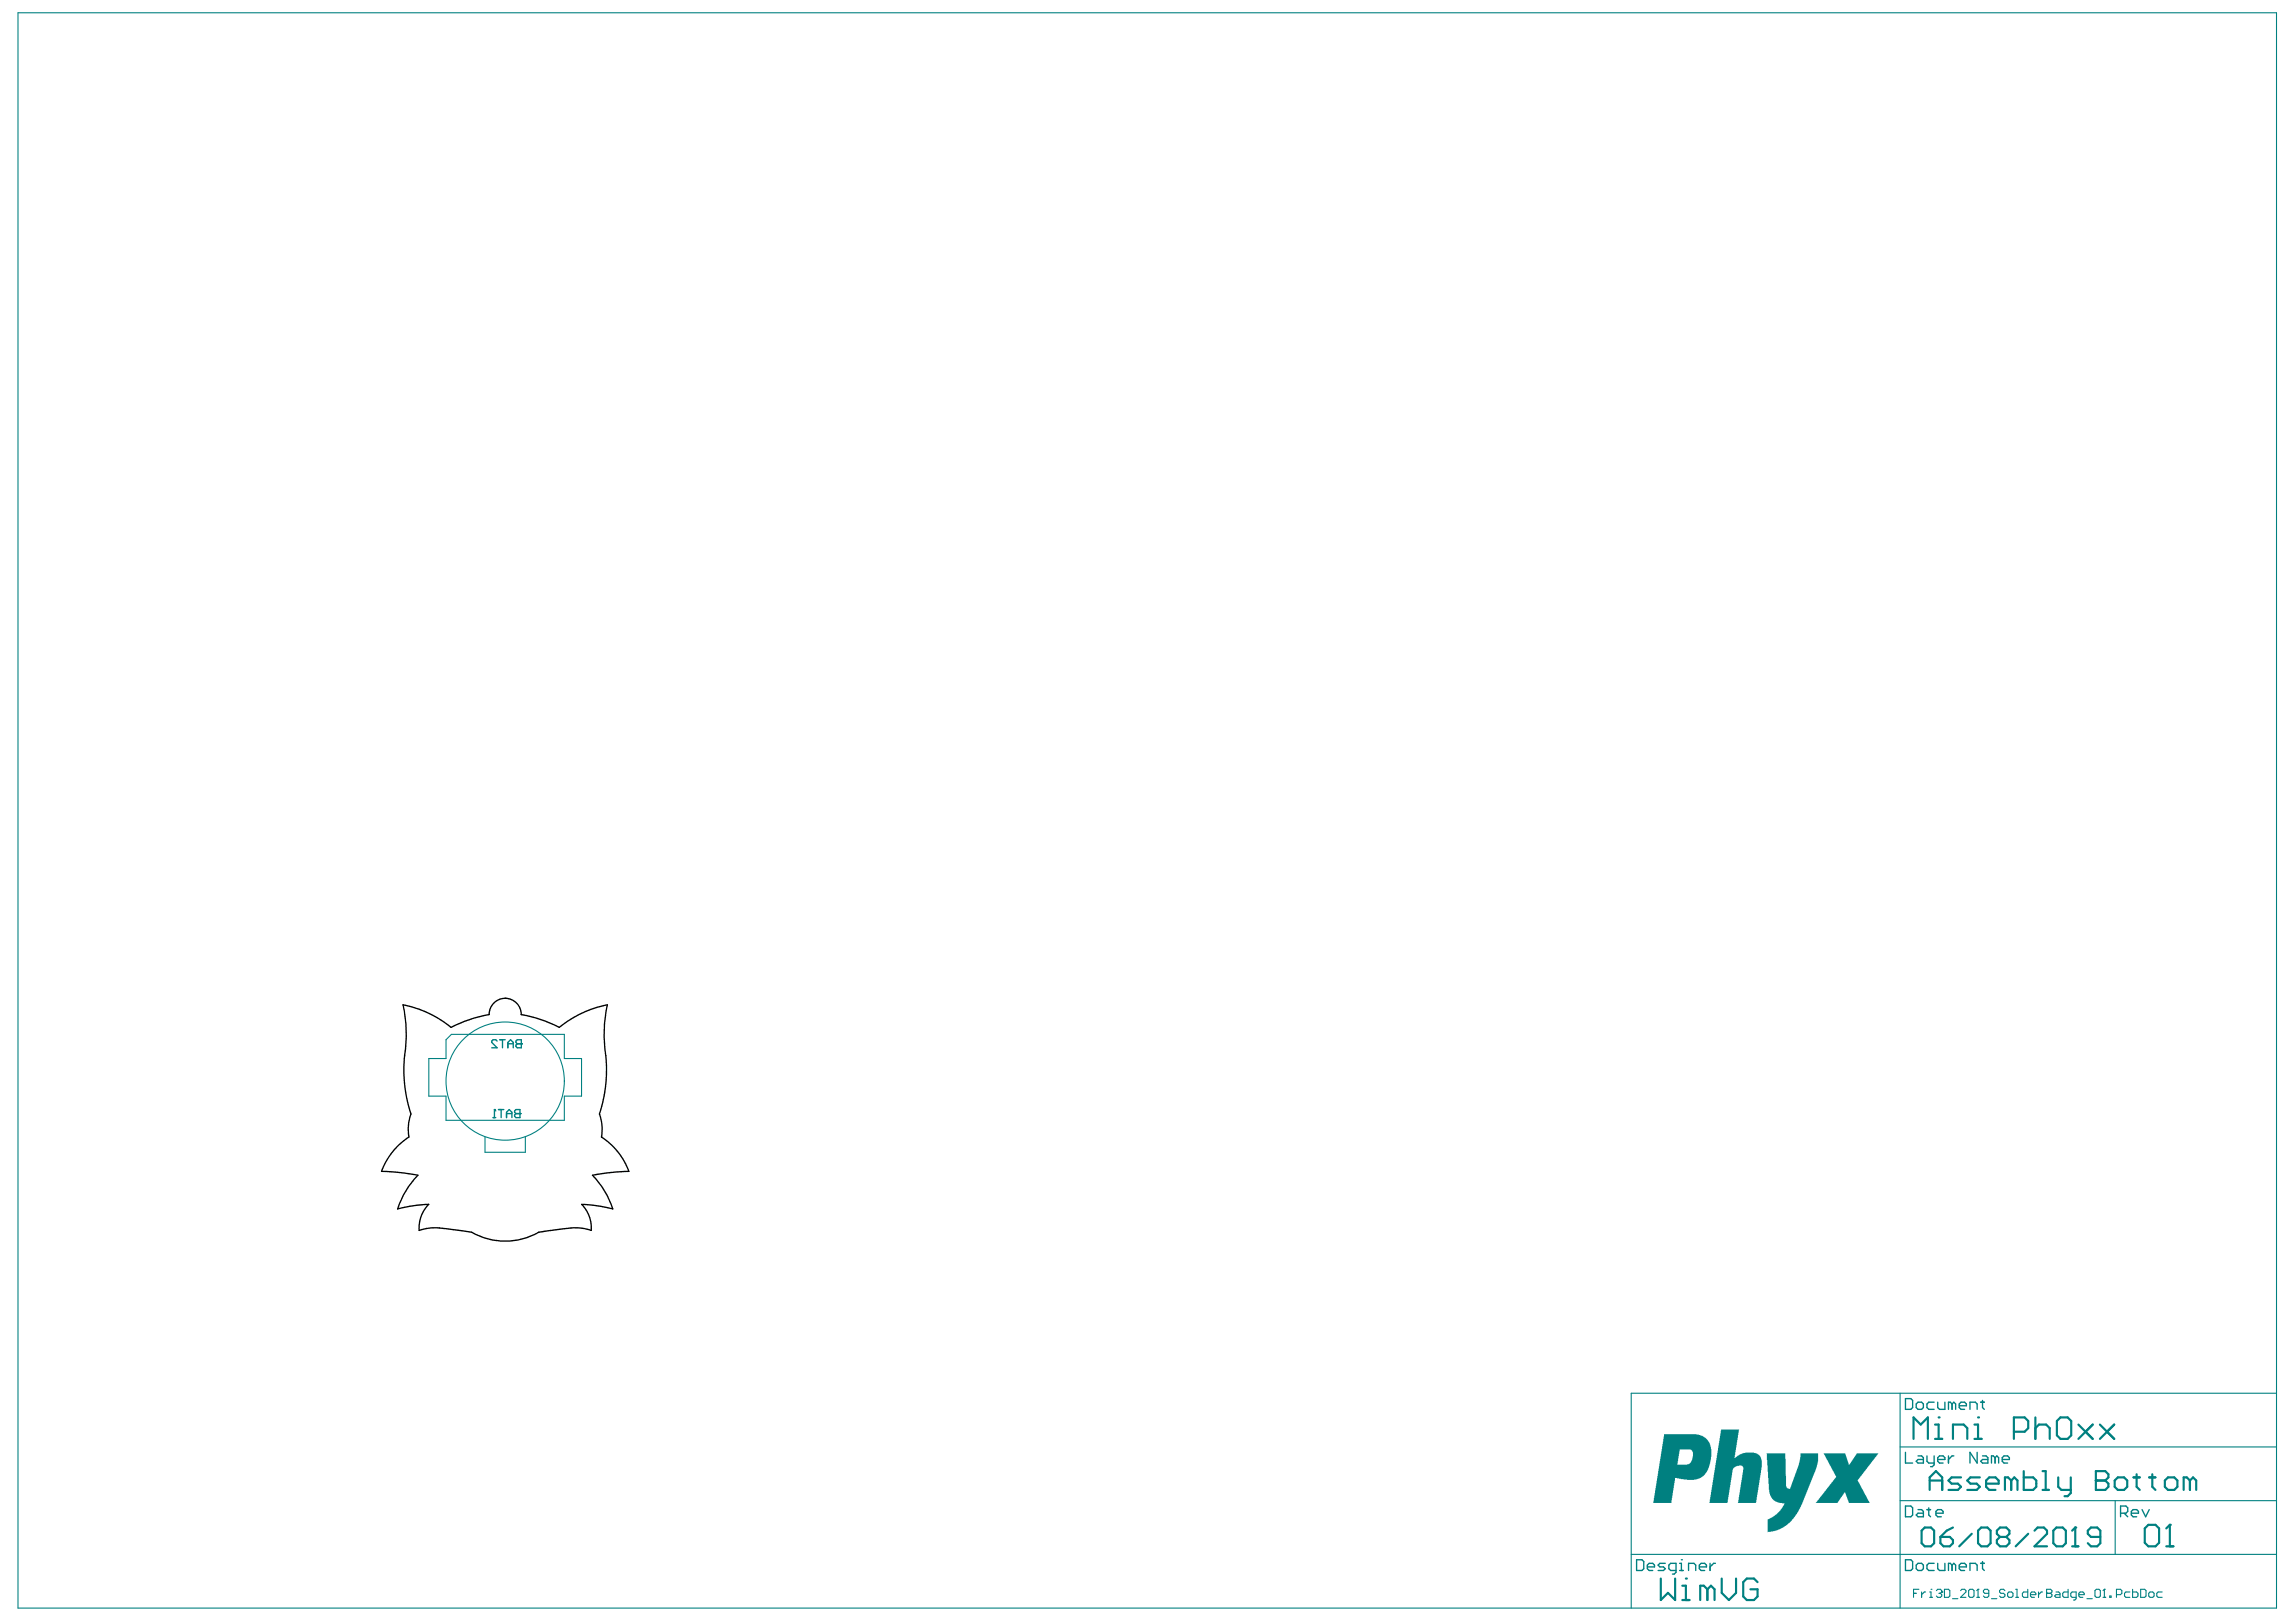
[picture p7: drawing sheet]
<svg xmlns="http://www.w3.org/2000/svg" width="297mm" height="210mm" viewBox="0 0 297 210" stroke-linecap="round" stroke-linejoin="round" font-family="sans-serif">
<g fill="none" stroke="#008080" stroke-width=".14">
<path d="M57.7 134.6l.7-.7h14.6v3.1h2.2v4.9h-2.2v3.1h-15.3v-3.1h-2.2v-4.9h2.2zM68 147.1v2h-5.3v-2"/>
<circle cx="65.4" cy="139.9" r="7.7"/>
</g>
<g fill="none" stroke="#008080" stroke-width=".18">
<path d="M64.3 134.7l-.2-.1h-.3l-.2 .1v.2l.7 .7h-.7M64.7 134.6h.7M65 134.6v1M65.7 135.1h.7M65.7 135.6v-.7l.4-.3 .3 .3v.7M66.7 134.7l.2-.1h.5v1h-.5l-.2-.2v-.2l.2-.1-.2-.2zM66.9 135.1h.5M67.4 135.1h.1M63.8 144.6h.3M64 143.6h.1M64 143.6v1M64 143.6l.1 .2"/>
<path d="M64.5 143.6h.7M64.8 143.6v1M65.5 144.1h.7M65.5 144.6v-.7l.4-.3 .3 .3v.7M66.6 143.8l.1-.2h.6v1h-.6l-.1-.1v-.2l.1-.2-.1-.2zM66.7 144.1h.6M67.3 144.1h.1"/>
</g>
<g fill="none" stroke="#008080" stroke-width=".28">
<path d="M249.6 192.8v-1.6l.9-.8 .8 .8v1.6M249.6 191.6h1.7M253.7 191.2h-1.2l-.4 .4 .4 .4h.8l.4 .4-.4 .4h-1.2M256.1 191.2h-1.2l-.4 .4 .4 .4h.8l.4 .4-.4 .4h-1.2M256.9 192h1.7v-.4l-.4-.4h-.8l-.5 .4v.8l.5 .4h.8M260.2 191.6l-.4-.4h-.4v1.6M260.2 191.6v1.2M260.2 191.6l.4-.4 .4 .4v1.2M261.8 190.4v2.4h1.2l.4-.4v-.8l-.4-.4h-1.2M264.2 192.8h.9M264.2 190.4h.5v2.4M266.3 191.2v1.2l.4 .4h1.2"/>
<path d="M267.9 191.2v2l-.4 .4h-.4M271.1 191.6h.1M271.1 191.6h1.3M271.1 190.4h1.3l.4 .4v.4l-.4 .4 .4 .4v.4l-.4 .4h-1.3zM273.6 191.6l.4-.4h.8l.4 .4v.8l-.4 .4h-.8l-.4-.4zM276 191.2h.8M276.4 190.8v1.6l.4 .4M278 191.2h.9M278.4 190.8v1.6l.5 .4M280.1 191.6l.4-.4h.8l.4 .4v.8l-.4 .4h-.8l-.4-.4zM283.3 191.6l-.4-.4h-.4v1.6M283.3 191.6v1.2"/>
<path d="M283.3 191.6l.4-.4 .4 .4v1.2"/>
</g>
<g fill="#008080">
<path d="M228.5 188.1h2.5l.1 4.2v.2l.3 .2 .2-.1 1.1-3.1 .2-.9v-.5h2.3v1l-.3 1.3-1.9 4.6-.8 1.3-1 1.1-1 .5-.8 .3-.7 .1v-1.2a.45 .45 0 0 1 .4-.6l.7-.5 .6-.5 .5-1h-.7l-.6-.2-.4-.4-.2-.4-.2-.7z"/>
<path d="M235.9 188.1h2.8l.5 1.4 .2-.1 .8-1.3h2.8l-2.6 3.3a.38 .38 0 0 0 .1 .5l1.4 2.6h-2.7l-.5-1.4h-.1l-.9 1.4h-2.8l2.2-2.8 .2-.3a.34 .34 0 0 0 .1-.5z"/>
<path d="M222.7 185h2.3l-.6 3.7 .7-.5 .7-.2h1.3l.4 .2 .3 .4 .1 .4v.9l-.7 4.6h-2.4l.7-4.1a.58 .58 0 0 0-.1-.7h-.7l-.3 .2a.59 .59 0 0 0-.3 .7l-.6 3.9h-2.4z"/>
<path d="M215.3 185.6h4.2l.8 .3 .6 .5 .4 .7 .1 .4v1.4l-.3 .8-.3 .8-.3 .4-.5 .4-.8 .2h-.9l-1.6-.2-.5 3.2h-2.3zM217.3 187.6l-.3 1.9h1.3l.3-.1 .3-.5 .1-.7a.57 .57 0 0 0-.3-.6z"/>
</g>
<g fill="none" stroke="#008080" stroke-width=".14">
<path d="M2.3 1.7h292.2v206.4h-292.2zM245.8 180.3v27.8M245.8 194.2h48.7M245.8 187.2h48.7M273.6 194.2v7M294.5 180.3h-83.5v27.8M211 201.2h83.5M247.6 206.2h.3M248.3 205.7h-.7v1M248.6 206v.7M249.1 206h-.2l-.3 .4M249.6 206h.2v.7"/>
<path d="M249.6 206.7h.4M249.8 205.7h.1M250.5 205.8l.2-.1h.3l.2 .1v.2M250.9 206.2h.1M251 206.2l.2 .2v.1l-.2 .2h-.3l-.2-.2M251.2 206h.1M251.2 206l-.2 .2M251.6 205.7h.5l.2 .1v.7l-.2 .2h-.5zM252.6 206.9h.7M253.6 205.8l.2-.1h.4l.1 .1v.2l-.7 .7h.7M254.7 205.8l.2-.1h.3l.2 .1v.7l-.2 .2h-.3l-.2-.2zM255.7 206.7h.4"/>
<path d="M255.9 205.7h.1M255.9 205.7v1M255.9 205.7l-.2 .1M257.3 206.2h-.5l-.2-.2v-.2l.2-.1h.3l.2 .1v.7l-.2 .2h-.3l-.2-.2M257.6 206.9h.7M259.4 205.8l-.2-.1h-.3l-.2 .1v.2l.2 .2h.3l.2 .2v.1l-.2 .2h-.3l-.2-.2M259.7 206.2l.2-.2h.4l.1 .2v.3l-.1 .2h-.4l-.2-.2zM260.8 205.7h.1v1M260.8 206.7h.3M262.3 205.7v1h-.5l-.2-.2v-.3l.2-.2h.5M262.7 206.4h.7v-.2l-.2-.2h-.3l-.2 .2v.3l.2 .2h.3M263.7 206v.7"/>
<path d="M264.2 206h-.1l-.4 .4M264.8 206.2h.1M264.8 205.7h.5l.2 .1v.2l-.2 .2 .2 .2v.1l-.2 .2h-.5zM264.8 206.2h.5M266 206h.3l.2 .2v.5h-.5l-.2-.2 .2-.1h.5M267.6 205.7v1h-.6l-.1-.2v-.3l.1-.2h.6M268.6 206.7h-.5l-.2-.2v-.3l.2-.2h.5v.9l-.2 .2h-.2M268.9 206.4h.7v-.2l-.1-.2h-.4l-.2 .2v.3l.2 .2h.4M270 206.9h.7M271 205.8l.2-.1h.4l.1 .1v.7l-.1 .2h-.4l-.2-.2zM272.1 206.7h.3M272.2 205.7h.1"/>
<path d="M272.2 205.7v1M272.2 205.7l-.1 .1M272.9 206.5h.2v.2h-.2zM273.8 206.4h.5l.2-.2v-.4l-.2-.1h-.5v1M275.6 206h-.6l-.1 .2v.3l.1 .2h.6M275.9 205.7v1h.5l.2-.2v-.3l-.2-.2h-.5M276.9 205.7h.6l.1 .1v.7l-.1 .2h-.6zM278 206.2l.2-.2h.3l.2 .2v.3l-.2 .2h-.3l-.2-.2zM279.7 206h-.5l-.2 .2v.3l.2 .2h.5"/>
</g>
<g fill="none" stroke="#008080" stroke-width=".18">
<path d="M246.5 194.9h.7l.2 .2v1l-.2 .2h-.7zM246.5 181h.7l.2 .2v1l-.2 .2h-.7zM246.5 187.9v1.4h.9M247.9 181.7l.2-.2h.5l.2 .2v.5l-.2 .2h-.5l-.2-.2zM248.1 195.4h.5l.2 .2v.7h-.7l-.2-.2 .2-.3h.7M248.1 188.4h.5l.2 .2v.7h-.7l-.2-.2 .2-.2h.7M249.3 195.4h.5M249.3 188.4v.7l.2 .2h.7M249.5 195.1v1l.3 .2M250.2 181.5h-.7l-.2 .2v.5l.2 .2h.7M250.2 188.4v1.2l-.2 .2h-.2M250.5 195.8h.9v-.2l-.2-.2h-.5l-.2 .2v.5l.2 .2h.5"/>
<path d="M250.7 188.9h.9v-.3l-.2-.2h-.5l-.2 .2v.5l.2 .2h.5M250.7 181.5v.7l.2 .2h.7v-.9M252.1 188.4v.9M252.5 181.7l-.2-.2h-.2v.9M252.5 181.7l.3-.2 .2 .2v.7M252.5 181.7v.7M252.8 188.4h-.3l-.4 .5M253.5 181.9h.9v-.2l-.2-.2h-.5l-.2 .2v.5l.2 .2h.5M254.9 182.4v-.9h.7l.2 .2v.7M255.8 187.9v1.4l-.9-1.4v1.4M256.3 181.5h.4M256.5 188.4h.4l.3 .2v.7h-.7l-.2-.2 .2-.2h.7"/>
<path d="M256.5 181.2v1l.2 .2M258.1 188.6l-.2-.2h-.3v.9M258.1 188.6v.7M258.1 188.6l.2-.2 .3 .2v.7M259 188.9h1v-.3l-.3-.2h-.4l-.3 .2v.5l.3 .2h.4M274.3 195.8h.7l.3-.2v-.5l-.3-.2h-.7v1.4M274.8 195.8l.5 .5M275.7 195.8h1v-.2l-.3-.2h-.4l-.3 .2v.5l.3 .2h.4M277.1 195.4l.5 .9 .5-.9M211.7 201.8h.7l.3 .3v.9l-.3 .2h-.7zM213.1 202.8h.9v-.3l-.2-.2h-.4l-.3 .2v.5l.3 .2h.4M215.4 202.3h-.7l-.2 .2 .2 .3h.5l.2 .2-.2 .2h-.7"/>
<path d="M216.8 203.2h-.7l-.2-.2v-.5l.2-.2h.7v1.2l-.2 .2h-.2M217.3 203.2h.5M217.3 202.3h.2v.9M217.5 201.8h.1M218.5 203.2v-.9h.6l.3 .2v.7M219.8 202.8h1v-.3l-.3-.2h-.4l-.3 .2v.5l.3 .2h.4M221.2 202.3v.9M221.9 202.3h-.2l-.5 .5M246.5 201.8h.7l.2 .3v.9l-.2 .2h-.7zM247.9 202.5l.2-.2h.5l.2 .2v.5l-.2 .2h-.5l-.2-.2zM250.2 202.3h-.7l-.2 .2v.5l.2 .2h.7M250.7 202.3v.7l.2 .2h.7v-.9"/>
<path d="M252.5 202.5l-.2-.2h-.2v.9M252.5 202.5v.7M252.5 202.5l.3-.2 .2 .2v.7M253.5 202.8h.9v-.3l-.2-.2h-.5l-.2 .2v.5l.2 .2h.5M254.9 203.2v-.9h.7l.2 .2v.7M256.3 202.3h.4M256.5 202.1v.9l.2 .2"/>
</g>
<g fill="none" stroke="#008080" stroke-width=".28">
<path d="M247.6 186.2v-2.8l.9 1 .9-1v2.8M248.6 198.1l.4-.4h.8l.4 .4v1.6l-.4 .4h-.8l-.4-.4zM250.3 186.2h1M250.3 184.4h.5v1.8M250.8 183.4h.1M251 198.9h1.3l.4 .4v.4l-.4 .4h-.9l-.4-.4zM252.7 186.2v-1.8h1.3l.5 .4v1.4M252.7 197.7l-.9 .4-.8 .8M255.1 198.5l-1.6 1.6M255.4 184.4h.5v1.8M255.4 186.2h1M255.9 183.4h.1"/>
<path d="M255.9 198.1l.4-.4h.8l.4 .4v1.6l-.4 .4h-.8l-.4-.4zM258.7 198.9l-.4 .4v.4l.4 .4h.9l.4-.4v-.4l-.4-.4M258.7 198.9l-.4-.4v-.4l.4-.4h.9l.4 .4v.4l-.4 .4M258.7 198.9h.9M260.5 185.3h1.4l.5-.5v-.9l-.5-.5h-1.4v2.8M262.4 198.5l-1.6 1.6M263.2 198.1l.4-.4h.8l.4 .4v.4l-1.6 1.6h1.6M263.3 184.8l.5-.4h.9l.5 .4v1.4M263.3 183.4v2.8M265.6 198.1l.4-.4h.9l.4 .4v1.6l-.4 .4h-.9l-.4-.4zM266.1 183.9l.5-.5h.9l.5 .5v1.8l-.5 .5h-.9l-.5-.5zM268.5 197.7h.1"/>
<path d="M268.5 197.7v2.4M268.5 197.7l-.4 .4M268.9 184.4l1.8 1.8M270.7 184.4l-1.8 1.8M271.7 184.4l1.8 1.8M271.7 198.9h-1.2l-.4-.4v-.4l.4-.4h.8l.4 .4v1.6l-.4 .4h-.8l-.4-.4M273.5 184.4l-1.8 1.8M277.5 197.8l.4-.5h1l.4 .5v1.8l-.4 .5h-1l-.4-.5zM280.7 197.3h.1M280.7 197.3v2.8M280.7 197.3l-.4 .5M214.9 204.3v2.8l.9-1 .9 1v-2.8"/>
<path d="M217.6 207.1h1M217.6 205.2h.5v1.9M218.1 204.3h.1M220.9 205.7l-.5-.5h-.4v1.9M220.9 205.7v1.4M220.9 205.7l.5-.5 .4 .5v1.4M222.7 204.3v1.8l1 1 .9-1v-1.8M227.4 204.7l-.5-.4h-.9l-.5 .4v1.9l.5 .5h.9l.5-.5v-.9h-.9M268.1 200.1h.8M280.3 200.1h.9"/>
</g>
<path d="M52.1 130a14 14 0 0 1 6.3 3l1.3-.7 1.4-.5 2.2-.5a2.07 2.07 0 0 1 2.1-2.1 2.07 2.07 0 0 1 2 2.1l2.9 .8 2.1 .9a14 14 0 0 1 6.2-3 19.6 19.6 0 0 0-.2 7.5 18.1 18.1 0 0 1-.8 6.7l.3 1.4-.1 1.5a9 9 0 0 1 3.6 4.5l-2.1 .1-2.7 .4a11 11 0 0 1 2.7 4.3l-2.3-.4-1.7-.1a4.3 4.3 0 0 1 1.2 3.3 8.4 8.4 0 0 0-4.4-.1l-2.4 .4a8.7 8.7 0 0 1-8.7 0l-1.2-.2a18.9 18.9 0 0 0-4.5-.3l-1.1 .2a4.3 4.3 0 0 1 1.3-3.3l-1.8 .1-2.3 .4a11 11 0 0 1 2.7-4.3l-2-.3-2.7-.2a9 9 0 0 1 3.5-4.5l-.1-1.5 .4-1.4a19.1 19.1 0 0 1-.7-9.2v-2.5z" fill="none" stroke="#000" stroke-width=".18"/>
</svg>
